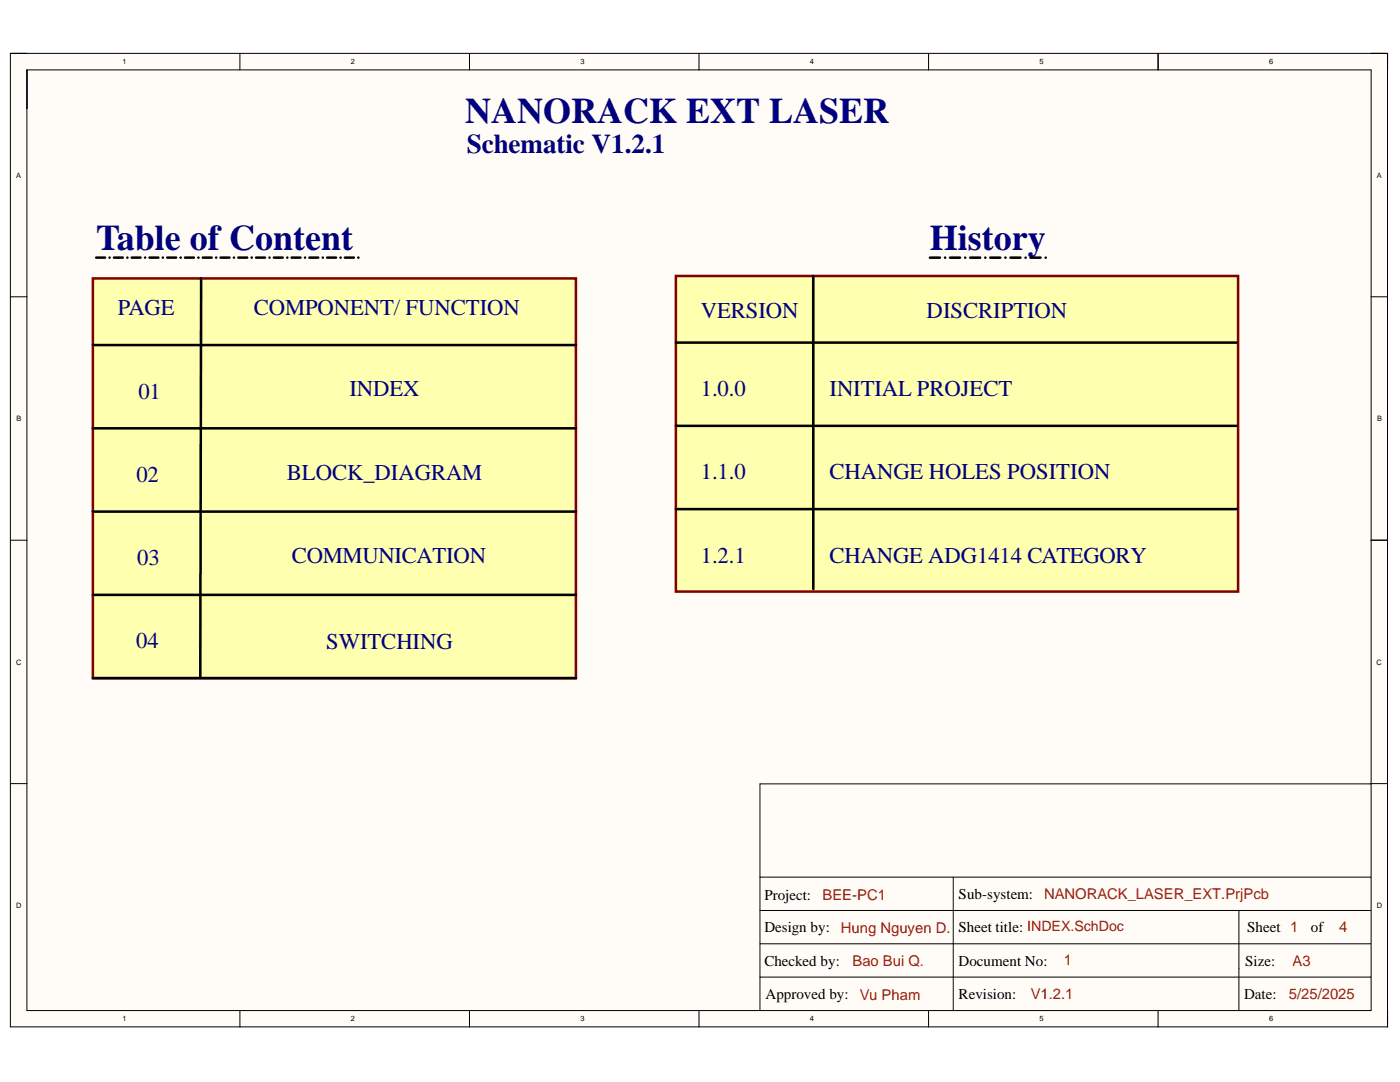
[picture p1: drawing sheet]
<svg xmlns="http://www.w3.org/2000/svg" width="279mm" height="216mm" viewBox="0 0 279 216" stroke-linecap="round" stroke-linejoin="round" font-family="sans-serif">
<defs><g id="words">
<g font-size="7.2" fill="#000080">
<text x="92.8" y="24.6">NANORACK EXT LASER</text>
<text x="19.2" y="49.9">Table of Content</text>
<text x="185.6" y="49.9">History</text>
</g>
<text font-size="5.4" fill="#000080" x="93.1" y="30.5">Schematic V1.2.1</text>
<g font-size="4.5" fill="#000080">
<text x="23.5" y="62.9">PAGE</text>
<text x="50.7" y="62.9">COMPONENT/ FUNCTION</text>
<text x="139.9" y="63.4">VERSION</text>
<text x="184.9" y="63.4">DISCRIPTION</text>
<text x="27.6" y="79.5">01</text>
<text x="69.7" y="79">INDEX</text>
<text x="139.9" y="79">1.0.0</text>
<text x="165.6" y="79">INITIAL PROJECT</text>
<text x="57.2" y="95.8">BLOCK_DIAGRAM</text>
<text x="139.9" y="95.6">1.1.0</text>
<text x="165.6" y="95.6">CHANGE HOLES POSITION</text>
<text x="27.2" y="96.1">02</text>
<text x="27.4" y="112.8">03</text>
<text x="58.3" y="112.4">COMMUNICATION</text>
<text x="139.9" y="112.2">1.2.1</text>
<text x="165.6" y="112.2">CHANGE ADG1414 CATEGORY</text>
<text x="27.2" y="129.4">04</text>
<text x="65.1" y="129.5">SWITCHING</text>
</g>
<g font-size="3">
<text x="152.5" y="179.5">Project:</text>
<text x="191.3" y="179.4">Sub-system:</text>
<text x="191.3" y="185.9">Sheet title: INDEX.SchDoc</text>
<text x="152.5" y="186">Design by:</text>
<text x="248.9" y="186">Sheet 1</text>
<text x="261.6" y="186">of</text>
<text x="152.5" y="192.8">Checked by:</text>
<text x="191.3" y="192.7">Document No:</text>
<text x="248.5" y="192.7">Size:</text>
<text x="152.8" y="199.3">Approved by:</text>
<text x="191.3" y="199.3">Revision:</text>
<text x="248.3" y="199.3">Date:</text>
</g>
<g font-size="3" fill="#a61c00">
<text x="164.1" y="179.6">BEE-PC1</text>
<text x="208.4" y="179.4">NANORACK_LASER_EXT.PrjPcb</text>
<text x="167.8" y="186.2">Hung Nguyen D.</text>
<text x="267.3" y="186">4</text>
<text x="170.1" y="192.8">Bao Bui Q.</text>
<text x="212.3" y="192.5">1</text>
<text x="258" y="192.7">A3</text>
<text x="171.6" y="199.5">Vu Pham</text>
<text x="205.7" y="199.4">V1.2.1</text>
<text x="257.2" y="199.4">5/25/2025</text>
</g>
<g font-size="1.5">
<text x="24.4" y="12.8">1</text>
<text x="70" y="12.8">2</text>
<text x="115.8" y="12.8">3</text>
<text x="161.6" y="12.8">4</text>
<text x="207.4" y="12.8">5</text>
<text x="253.3" y="12.8">6</text>
<text x="3.3" y="35.5">A</text>
<text x="274.8" y="35.5">A</text>
<text x="3.3" y="84">B</text>
<text x="274.8" y="84">B</text>
<text x="3.2" y="132.6">C</text>
<text x="274.7" y="132.6">C</text>
<text x="3.3" y="181.2">D</text>
<text x="274.8" y="181.2">D</text>
<text x="24.4" y="203.8">1</text>
<text x="70" y="203.8">2</text>
<text x="115.8" y="203.8">3</text>
<text x="161.6" y="203.8">4</text>
<text x="207.4" y="203.8">5</text>
<text x="253.3" y="203.8">6</text>
</g>
</g></defs>
<g fill="#fffcf8">
<path d="M2.1 10.7h274.8v194.2h-274.8z" fill-rule="evenodd"/>
<path d="M5.4 14h268.2v187.6h-268.2z" fill-rule="evenodd"/>
</g>
<g fill="none" stroke="#000" stroke-width=".2">
<path d="M2.1 10.7h274.8v194.2h-274.8zM5.4 13.9h268.2v187.7h-268.2zM47.9 10.7v3.3M93.7 10.7v3.3M139.5 10.7v3.3M185.3 10.7v3.3M231.1 10.7v3.3M2.1 59.2h3.3M273.6 59.2h3.3M2.1 107.8h3.3M273.6 107.8h3.3M2.1 156.4h3.3"/>
<path d="M273.5 156.4h-121.8v45.2M273.6 156.4h3.3M151.7 175h121.8M190.2 175v26.6M151.7 188.3h121.8M151.7 181.7h121.8M151.7 195h121.8M247.3 181.7v19.9M47.9 201.6v3.3M93.7 201.6v3.3M139.5 201.6v3.3M185.3 201.6v3.3"/>
<path d="M231.1 201.6v3.3"/>
</g>
<path d="M18.5 55.6h96.4v79.7h-96.4z" fill-rule="evenodd" fill="#ffffb0"/>
<path d="M18.5 55.6h96.4v79.7h-96.4z" fill="none" stroke="#800000" stroke-width=".51"/>
<g fill="none" stroke="#000" stroke-width=".51">
<path d="M19.2 51.4h1.8M21.9 51.4h.1M22.7 51.4h1.8M25.4 51.4h.1M26.3 51.4h1.8M28.9 51.4h.1M29.8 51.4h1.8M32.5 51.4h.1M33.4 51.4h1.8M36 51.4h.1M36.9 51.4h1.8M39.6 51.4h.1"/>
<path d="M40.1 55.6l-.1 79.5M40.5 51.4h1.7M43.1 51.4h.1M44 51.4h1.8M46.7 51.4h.1M47.6 51.4h1.7M50.2 51.4h.1M51.1 51.4h1.8M53.8 51.4h.1M54.7 51.4h1.7M57.3 51.4h.1M58.2 51.4h1.8"/>
<path d="M60.9 51.4h.1M61.7 51.4h1.8M64.4 51.4h.1M65.3 51.4h1.8M68 51.4h.1M68.8 51.4h1.8M71.5 51.4h.1M18.5 68.9h96.4M18.5 85.5h96.4M18.5 102.1h96.4M18.5 118.7h96.4M18.5 135.3h96.4"/>
</g>
<path d="M134.9 55.1h112.2v62.9h-112.2z" fill-rule="evenodd" fill="#ffffb0"/>
<path d="M134.9 55.1h112.2v62.9h-112.2z" fill="none" stroke="#800000" stroke-width=".51"/>
<g fill="none" stroke="#000" stroke-width=".51">
<path d="M162.3 55.1v62.4M185.6 51.4h2M188.6 51.4h.1M189.6 51.4h2M192.6 51.4h.1M193.6 51.4h2M196.6 51.4h.1M197.6 51.4h2M200.6 51.4h.1M201.6 51.4h2.1M204.7 51.4h.1M205.7 51.4h2"/>
<path d="M208.7 51.4h.1M134.9 68.4h111.8M134.9 85h111.8M134.9 101.6h112"/>
</g>
<use href="#words"/>
</svg>
